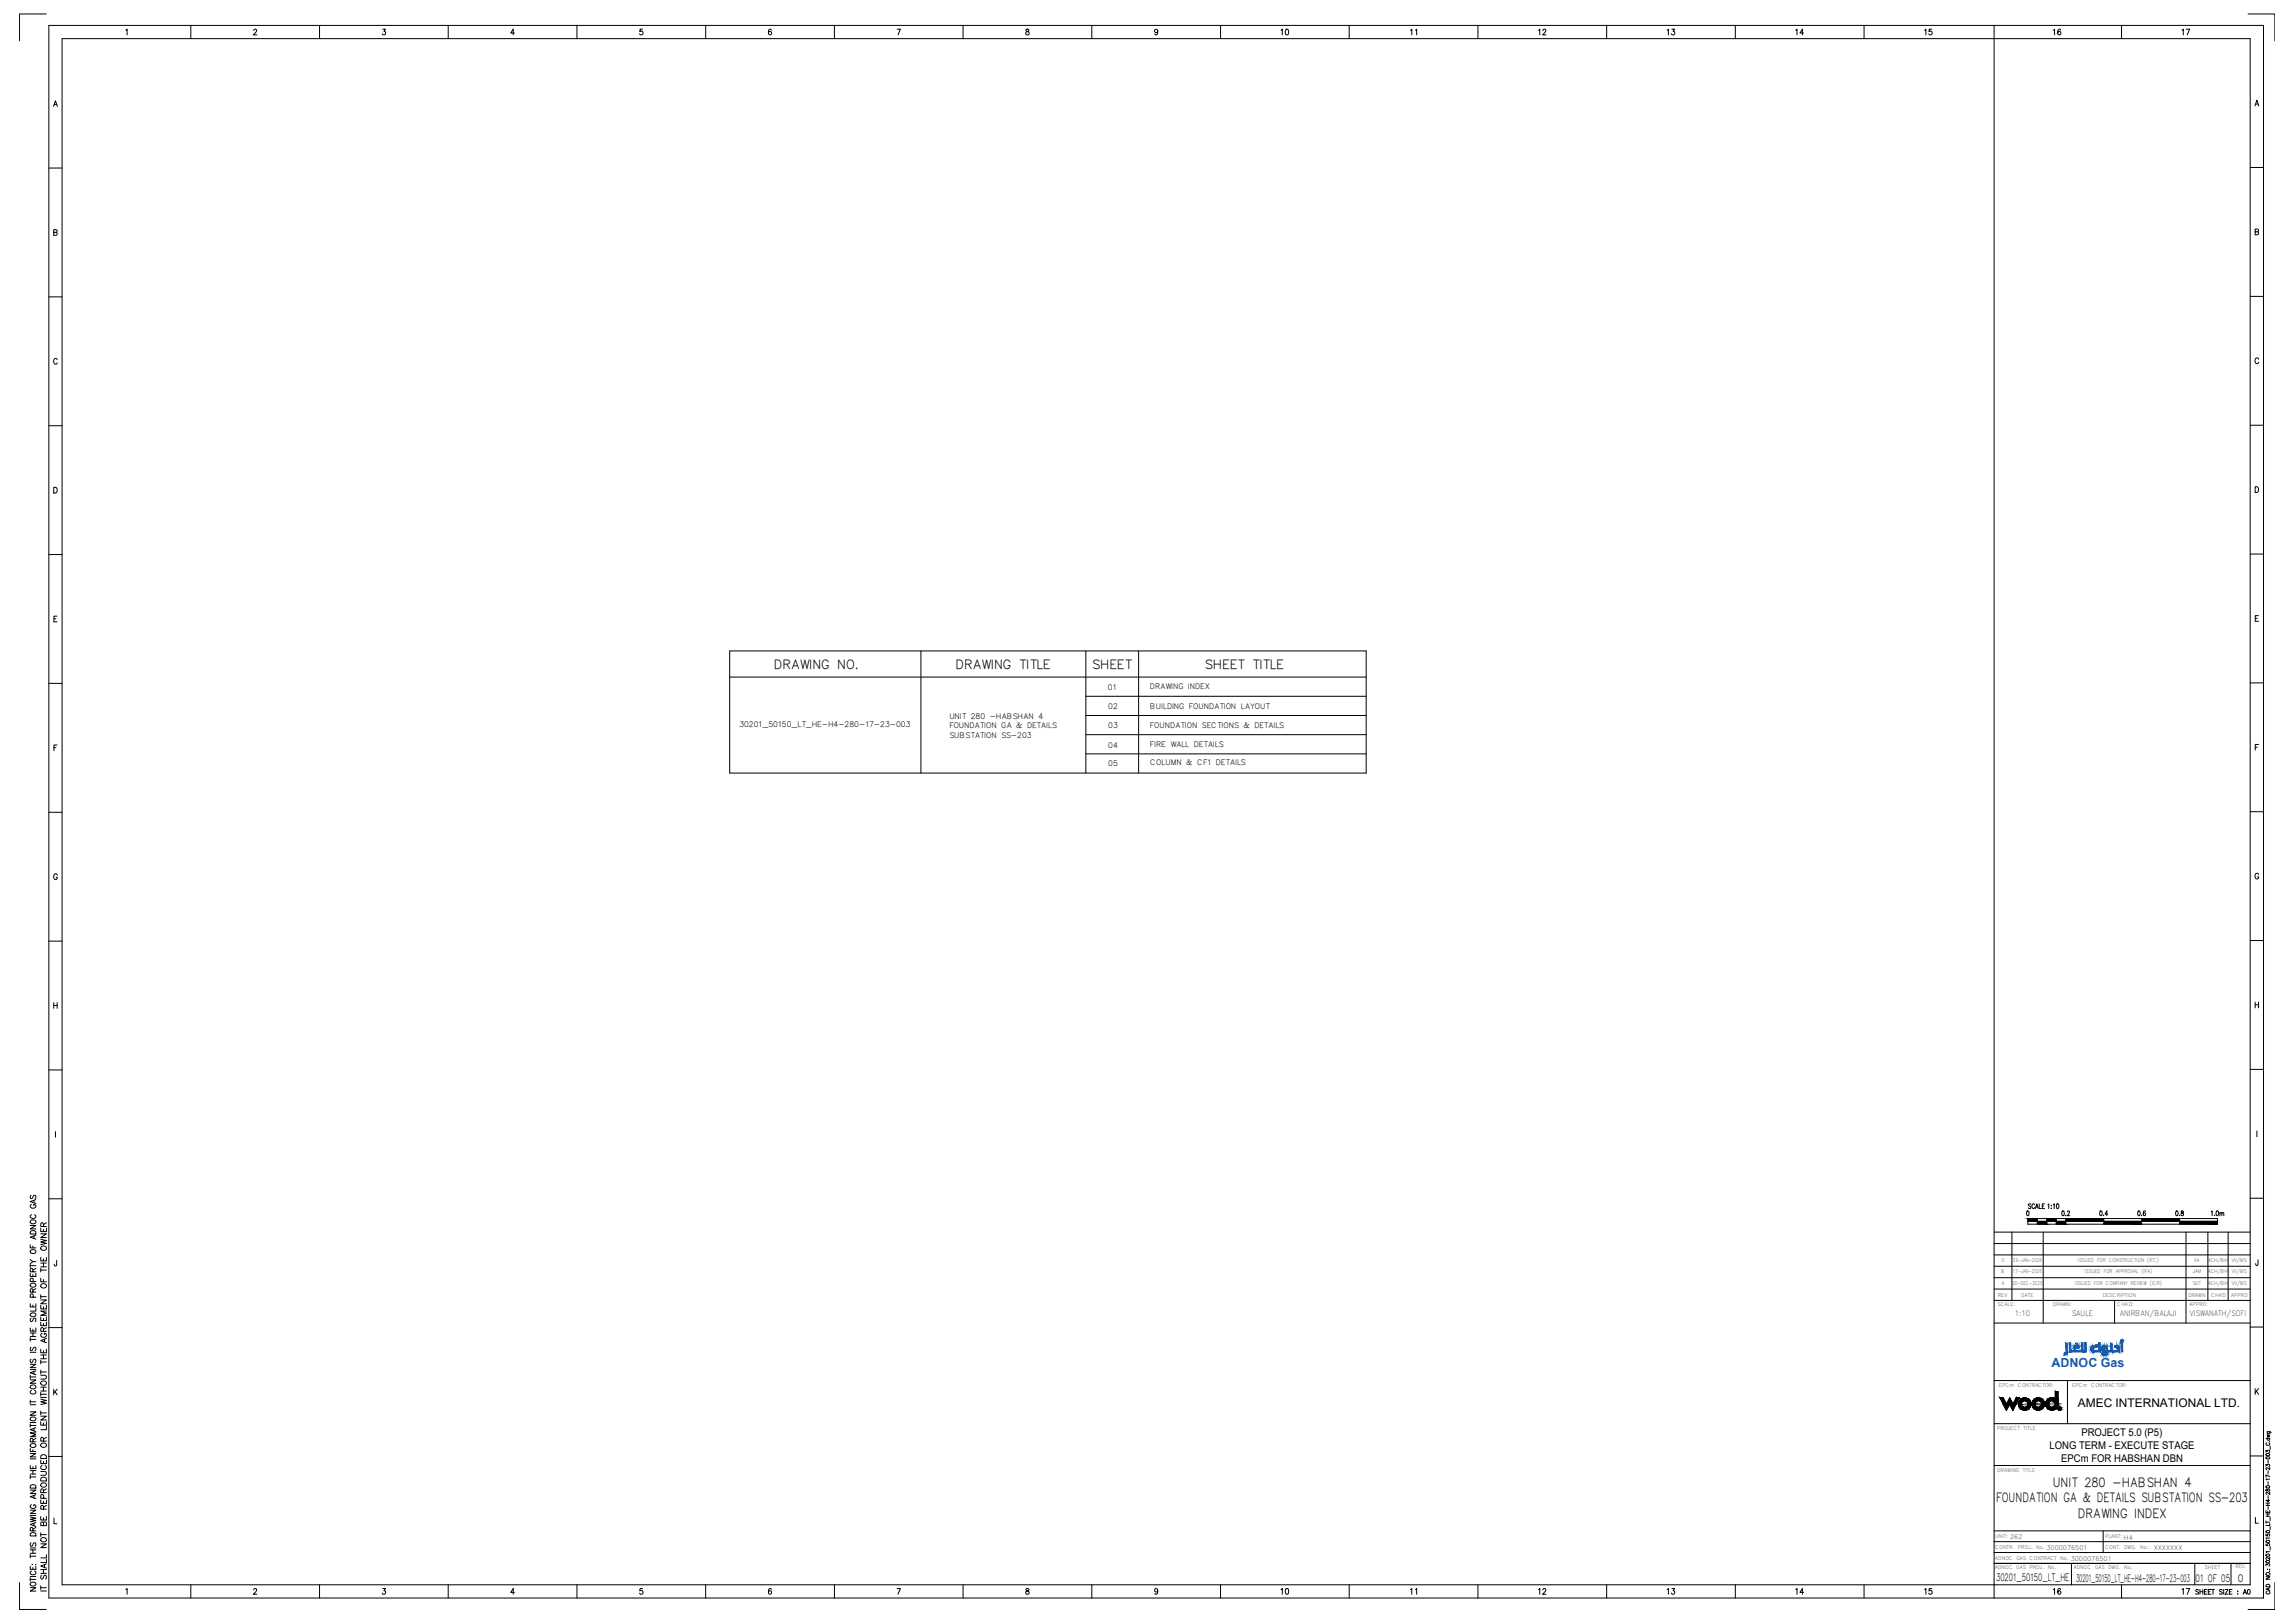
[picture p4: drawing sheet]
<svg xmlns="http://www.w3.org/2000/svg" width="1189mm" height="841mm" viewBox="0 0 1189 841" stroke-linecap="round" stroke-linejoin="round" font-family="sans-serif">
<defs><g id="words">
<g font-size="6.6">
<text x="401" y="347">DRAWING NO.</text>
<text x="495" y="347">DRAWING TITLE</text>
<text x="566" y="346">SHEET</text>
<text x="624" y="346">SHEET TITLE</text>
<text x="1064" y="770">UNIT 280 -HABSHAN 4</text>
<text x="1034" y="779">FOUNDATION GA &amp; DETAILS SUBSTATION SS-203</text>
<text x="1077" y="787">DRAWING INDEX</text>
</g>
<text font-size="6.5" fill="#1859a9" x="1063" y="708">ADNOC Gas</text>
<text font-size="6.2" x="1077" y="729">AMEC INTERNATIONAL LTD.</text>
<g font-size="5.5">
<text x="1079" y="744">PROJECT 5.0 (P5)</text>
<text x="1062" y="751">LONG TERM - EXECUTE STAGE</text>
<text x="1068" y="757">EPCm FOR HABSHAN DBN</text>
</g>
<g font-size="5.3">
<text x="1034" y="819">30201_50150_LT_HE</text>
<text x="1076" y="820">30201_50150_LT_HE-H4-280-17-23-003</text>
<text x="1138" y="820">01 OF 05</text>
<text x="1160" y="820">0</text>
</g>
<g font-size="4">
<text x="574" y="358">01</text>
<text x="596" y="357">DRAWING INDEX</text>
<text x="574" y="368">02</text>
<text x="596" y="367">BUILDING FOUNDATION LAYOUT</text>
<text x="383" y="377">30201_50150_LT_HE-H4-280-17-23-003</text>
<text x="492" y="373">UNIT 280 -HABSHAN 4</text>
<text x="492" y="377">FOUNDATION GA &amp; DETAILS</text>
<text x="574" y="377">03</text>
<text x="596" y="377">FOUNDATION SECTIONS &amp; DETAILS</text>
<text x="492" y="382">SUBSTATION SS-203</text>
<text x="574" y="387">04</text>
<text x="596" y="387">FIRE WALL DETAILS</text>
<text x="574" y="397">05</text>
<text x="596" y="397">COLUMN &amp; CF1 DETAILS</text>
<text x="1044" y="682">1:10</text>
<text x="1074" y="682">SAULE</text>
<text x="1099" y="682">ANIRBAN/BALAJI</text>
<text x="1135" y="682">VISWANATH/SOFI</text>
</g>
<g font-size="3.3">
<text x="1042" y="798">262</text>
<text x="1101" y="798">H4</text>
<text x="1061" y="803">3000076501</text>
<text x="1116" y="803">XXXXXXX</text>
<text x="1073" y="809">3000076501</text>
</g>
<g font-size="2.6">
<text x="1037" y="660">B</text>
<text x="1037" y="654">0</text>
<text x="1043" y="660">17-JAN-2026</text>
<text x="1043" y="654">29-JAN-2026</text>
<text x="1077" y="654">ISSUED FOR CONSTRUCTION (IFC)</text>
<text x="1080" y="660">ISSUED FOR APPROVAL (IFA)</text>
<text x="1136" y="660">JAM</text>
<text x="1137" y="654">VA</text>
<text x="1144" y="660">ACH/BH</text>
<text x="1144" y="654">ACH/BH</text>
<text x="1157" y="660">VV/MS</text>
<text x="1157" y="654">VV/MS</text>
<text x="1037" y="666">A</text>
<text x="1043" y="666">20-DEC-2025</text>
<text x="1075" y="666">ISSUED FOR COMPANY REVIEW (ICR)</text>
<text x="1136" y="666">SUT</text>
<text x="1144" y="666">ACH/BH</text>
<text x="1157" y="666">VV/MS</text>
<text x="1048" y="672">DATE</text>
<text x="1090" y="672">DESCRIPTION</text>
<text x="1134" y="672">DRAWN</text>
<text x="1146" y="672">CHKD</text>
<text x="1156" y="672">APPRD</text>
<text x="1035" y="677">SCALE:</text>
<text x="1035" y="672">REV</text>
<text x="1064" y="677">DRAWN:</text>
<text x="1097" y="677">CHKD:</text>
<text x="1135" y="677">APPRD:</text>
<text x="1036" y="719">EPCm CONTRACTOR:</text>
<text x="1074" y="719">EPCm CONTRACTOR:</text>
<text x="1035" y="741">PROJECT TITLE</text>
<text x="1035" y="763">DRAWING TITLE</text>
<text x="1034" y="797">UNIT:</text>
<text x="1091" y="797">PLANT:</text>
<text x="1034" y="803">CONTR. PROJ. No.</text>
<text x="1091" y="803">CONT. DWG. No.:</text>
<text x="1034" y="808">ADNOC GAS CONTRACT No.</text>
<text x="1034" y="813">ADNOC GAS PROJ. No.</text>
<text x="1075" y="813">ADNOC GAS DWG. No.</text>
<text x="1142" y="813">SHEET</text>
<text x="1158" y="813">REV.</text>
</g>
</g></defs>
<!-- layer: BORDER 1 -->
<g fill="none" stroke="#000" stroke-width=".52">
<path d="M24 7h-14v14M25 13h1148v815h-1148zM1165 7h14v14M32 20h1134v801h-1134zM1033 20v801M16 619v1v1l2-2 1 1-1 1M16 635h3l-3 2h3M16 638a1.6 1.6 0 0 1 2 0 1.6 1.6 0 0 1 1 1h-3zM16 629a1 1 0 0 0 0 2 1 1 0 0 0 1 0 1 1 0 0 0 2 0 1.1 1.1 0 0 0-1-2M16 624a1 1 0 0 0 0 1 1 1 0 0 0 1 1 1.1 1.1 0 0 0 2-1 1.1 1.1 0 0 0-2-1v1M18 622v1M19 622l-3 1 3 1"/>
<path d="M21 639h3l-3 2h3M21 636v2h3v-2M23 636l-1-2h-1v2h3M23 637v1M24 634l-1 1M16 660v1h3v-1M16 645v2h3M16 655v2M16 656h3M16 653l1 1M17 659v-1l-1-1v2h3M17 646v1"/>
<path d="M18 640v2M19 654h-2l-1 1M19 640l-3 1 3 1M19 657l-2 1M21 652v1h3v-1M21 642l3 1-3 1h3l-3 1M21 657v2M21 658h3M21 656h3M21 655h3M23 652v1M23 655v1"/>
<path d="M16 676v1h3v-1M17 670v-2h-1v2h3M17 660v1M17 676v1M17 672v-1h-1v1h3M17 664v-1l-1-1v2h3M19 678v1h-3M19 668l-2 1M21 676v2h3v-2M21 674h3l-3 2h3M21 662v2h3M21 671v2"/>
<path d="M21 672h3M23 663v1M23 677v1M24 679h-3l3 2-3 1h3M16 688v2h3v-2M16 693v2M16 694h3M16 693h3M16 691h3M16 698v1v1l2-2 1 1-1 1M16 683v1v1l2-2 1 1-1 1M17 689v1"/>
<path d="M17 691v2M21 699v2h3v-2M21 685v2h3v-2M21 682v2h3v-2M22 691a1.1 1.1 0 0 0-1 1 1.1 1.1 0 0 0 1 1h1a1.1 1.1 0 0 0 1-1 1.1 1.1 0 0 0-1-1v1M23 690l-1-2-1 2h3M23 683v1M23 686v1M23 700v1M23 694v1M24 694l-3 1 3 1M24 688l-1 1"/>
<path d="M16 715h3l-3 2h3M16 707h3l-3 2h3M16 713v1M16 714h3M16 710h3M16 701h3M16 704v2h1v-1l1-1 1 1-1 1M18 711v1M19 710l-3 1 3 1M21 713h2h1l-1 2h-2M21 705v2M21 710v2"/>
<path d="M21 719h3M21 711h3M21 706h3M21 704h3M21 702h3M23 702v2M23 719v2M16 732h3l-3 1h3M16 726v1M16 738v2M16 739h3M16 737h3"/>
<path d="M16 728h3M16 726h3M16 720a1 1 0 0 0 0 2 1 1 0 0 0 1 0 1 1 0 0 0 2 0 1.1 1.1 0 0 0-1-2M19 740l-3 1 3 1M21 737v2h3v-2M21 734h3l-3 2h3M21 725l3 1h-3l3 1-3 1M21 721v2M21 731v2M21 732h3M21 724h3M21 723h3"/>
<path d="M21 721h3M23 737v2M24 739v2h-3M16 759v2h3v-2M16 753h3l-3 2h3M16 751v1h3M16 756h3M17 747v-1l-1-1v2h3M17 751v1M18 740v1M19 742h-3l3 1-3 1h3M19 745l-2 1"/>
<path d="M21 757v1h3v-1M22 754h2v2h-3zM22 759a1.1 1.1 0 0 0-1 2 1.1 1.1 0 0 0 1 1h1a1.1 1.1 0 0 0 1-1 1.1 1.1 0 0 0-1-2M23 747l-1-2h-1v2h3M23 757v1M24 745l-1 1M16 772h3l-3 2h3M16 764v2M16 765h3M16 764h3M16 762h3M16 770a1.6 1.6 0 0 1 2-1 1.6 1.6 0 0 1 1 2h-3z"/>
<path d="M16 780a1 1 0 0 0 0 1 1 1 0 0 0 1 1 1.1 1.1 0 0 0 2-1 1.1 1.1 0 0 0-2-1M17 760v1M17 762v2M18 775v1M19 775l-3 1 3 1M21 777v2h3v-2M21 763h2h1v1h-3M22 766h2v1h-3zM23 773l-1-1v-1l-1 2h3M23 778v1M23 776v-1h-2v1h3M24 771l-1 1"/>
<path d="M16 786l3 1h-3l3 1-3 1M16 783h3l-3 1h3M16 785h3M16 795a1.6 1.6 0 0 1 2-1 1.6 1.6 0 0 1 1 2h-3zM16 799v2h1v-1l1-1 1 1-1 1M17 793v-1h-1v1h3M18 789v2M19 789l-3 1 3 1M19 792h-2M21 786v2h3v-2M21 794v2M21 795h3"/>
<path d="M23 789h1v2h-3v-2h1l1 2M23 782l-1-2h-1v2h3M23 787v1M24 780l-1 1M16 812v1h3v-1M16 818h3M16 806v1M16 818v1M16 817h3M16 806h3M16 805h3M16 803h3"/>
<path d="M16 802h3M16 814a1 1 0 0 0 0 1 1 1 0 0 0 1 1 1.1 1.1 0 0 0 2-1 1 1 0 0 0-1-1M17 811h.1M17 803v2M17 812v1M18 811h.1M21 800h3l-3 2h3M21 815h3M21 813h3M22 816v2l1-2 1 1v1M23 813v2M23 811v1"/>
<path d="M24 810l-3 2 3 1M24 808v2h-3M24 806v1h-3M1174 817h2l-2 1h2M1175 813h.1M1176 813h.1M1176 814h.1M10 820v14h14M16 823h3l-3 1h3M21 824h3M21 823h3M21 822v2"/>
<path d="M1139 824h-1l1 2h-1M1140 824v2M1140 825h2M1142 824v2M1142 825h1M1144 824h-2v2h2M1144 825h1M1146 824h-2v2h2M1146 824h2M1147 824v2M1152 824h-2l2 2h-2M1152 824v2"/>
<path d="M1153 824h2l-2 2h2M1155 825h1M1157 824h-2v2h2M1160 824h.1M1160 826h.1M1163 826v-2l1 2M1163 825h1M1174 821h2v1h-2zM1175 825a.7 .7 0 0 0-1 0 .7 .7 0 0 0 1 1h1a.7 .7 0 0 0 0-1M1176 823v1M1176 823l-2 1h2M1179 820v14h-14"/>
<circle cx="17" cy="633" r="1.3"/>
<circle cx="17" cy="649" r="1.3"/>
<circle cx="22" cy="647" r="1.4"/>
<circle cx="17" cy="666" r="1.3"/>
<circle cx="22" cy="666" r="1.4"/>
<circle cx="17" cy="681" r="1.3"/>
<circle cx="17" cy="719" r="1.3"/>
<circle cx="22" cy="717" r="1.4"/>
<circle cx="17" cy="735" r="1.3"/>
<circle cx="17" cy="749" r="1.3"/>
<circle cx="22" cy="749" r="1.3"/>
<circle cx="22" cy="770" r="1.3"/>
<circle cx="22" cy="798" r="1.3"/>
<circle cx="1175" cy="816" r=".9"/>
<circle cx="17" cy="821" r="1.3"/>
<circle cx="1165" cy="825" r="1.1"/>
</g>
<!-- layer: BORDER 2 -->
<g fill="none" stroke="#000" stroke-width=".52">
<path d="M1033 638h133M1043 638v36M1059 638v48M1133 638v48M1144 638v36M1155 638v36M1033 656h133M1033 650h133M1033 644h133M1033 662h133M1033 674h133M1033 668h133"/>
<path d="M1096 674v12M1033 686h133M1033 715h133M1033 738h133M1033 759h133M1033 799h133M1033 793h133M1090 793v12M1033 805h133M1033 810h133M1074 810v11M1137 810v11"/>
<path d="M1156 810v11"/>
</g>
<!-- layer: BORDER -->
<g fill="none" stroke="#000" stroke-width=".52">
<path d="M65 16l1-1v3M99 13v7M131 16l1-1 1 1-2 2h2M166 13v7M198 15h2l-1 1a1.1 1.1 0 0 1 1 2 1 1 0 0 1-2 0M232 13v7M267 17h-2l1-2v3M299 13v7M333 15h-1v1a1 1 0 0 1 1 0 1 1 0 0 1 0 2 1 1 0 0 1-2 0M366 13v7M400 16v-1a1.4 1.4 0 0 0-2 2 1.3 1.3 0 0 0 1 1 1.1 1.1 0 0 0 1-2 1.1 1.1 0 0 0-2 1M432 13v7"/>
<path d="M465 15h2l-2 3M499 13v7M532 15v1a1.2 1.2 0 0 1 1 1 1.2 1.2 0 0 1 0 1 1 1 0 0 1-1-1 1 1 0 0 1 1-1v-1zM566 13v7M600 16a.8 .8 0 0 1-1 1 1 1 0 0 1 0-2 .8 .8 0 0 1 1 1v2h-2M633 13v7M664 16l1-1v3M666 15a1.4 1.4 0 0 1 2 2 1.3 1.3 0 0 1-2 1zM699 13v7M731 16l1-1v3M734 16v-1v3M766 13v7"/>
<path d="M797 16l1-1v3M800 16v-1l1 1-2 2h2M833 13v7M864 16l1-1v3M866 15h2l-1 1a1.1 1.1 0 0 1 1 2 1 1 0 0 1-2 0M899 13v7M931 16v-1v3M935 17h-2l1-2v3M966 13v7M997 16l1-1v3M1001 15h-1v1a1 1 0 0 1 1 0 1 1 0 0 1 0 2 1 1 0 0 1-1 0M1033 13v7"/>
<path d="M1064 16l1-1v3M1068 16v-1a1.4 1.4 0 0 0-2 2 1.3 1.3 0 0 0 2 1 1 1 0 0 0 0-2 1.1 1.1 0 0 0-2 1M1099 13v7M1131 16v-1v3M1133 15h2l-1 3M28 55l1-3 1 3M28 54h1M1169 55l1-3 1 3M1169 54h1M25 87h7M1166 87h7M28 120h1l1-1h-2v3h2l-1-2"/>
<path d="M1169 120h1v-1h-1v3l1-1v-1M25 154h7M1166 154h7M30 186a1 1 0 0 0-1 0 1 1 0 0 0-1 1v1a1 1 0 0 0 1 1 1 1 0 0 0 1-1M1171 186a1.1 1.1 0 0 0-2-1 1 1 0 0 0 0 2 1 1 0 0 0 0 1 1 1 0 0 0 2 0M25 221h7M1166 220h7M28 253a1.5 1.5 0 0 1 2 1 1.5 1.5 0 0 1-2 1zM1169 252a1.5 1.5 0 0 1 2 2 1.5 1.5 0 0 1-2 1zM25 287h7M1166 287h7M30 319h-2v3h2"/>
<path d="M1170 319h-1v3h1M28 321h1M1169 320h1M25 354h7M1166 354h7M28 387h1M30 386h-2v3M1169 387h1M1170 386h-1v3M25 421h7M1166 421h7M30 454a1 1 0 0 0-1-1 1 1 0 0 0-1 1v1a1 1 0 0 0 1 1 1 1 0 0 0 1-1h-1"/>
<path d="M1171 453a1 1 0 0 0-2 0 1 1 0 0 0 0 1 1 1 0 0 0 1 1 1 1 0 0 0 1-1h-1M25 488h7M1166 487h7M28 520v3M30 520v3M1169 519v3M1170 519v3M28 521h2M1169 521h1M25 554h7M1166 554h7M29 586v3"/>
<path d="M1170 586v3M25 621h7M1051 628a1.1 1.1 0 0 1 1 1 1.1 1.1 0 0 1-1 1zM1051 631h98v3h-98zM1051 633h98M1052 624h-1l1 1v1h-1M1054 624a.7 .7 0 0 0-1 1 .7 .7 0 0 0 1 1M1055 626l1-2v2M1055 625h1M1056 631v3M1057 624v2h1M1058 625h1"/>
<path d="M1060 624h-2v2h2M1061 631v3M1061 624h1v2M1063 625h.1M1063 626h.1M1064 624h1v2M1066 631v3M1066 624a1.1 1.1 0 0 1 1 1 1.1 1.1 0 0 1-1 1zM1069 628a1.1 1.1 0 0 1 1 1 1.1 1.1 0 0 1-1 1zM1071 630h.1M1071 631v3M1071 628h1a.7 .7 0 0 1 1 0 .7 .7 0 0 1-1 1l-1 1h2"/>
<path d="M1088 628a1.1 1.1 0 0 1 1 1 1.1 1.1 0 0 1-1 1zM1090 630h.1M1092 629h-1l1-1v2M1108 628a1.1 1.1 0 0 1 1 1 1.1 1.1 0 0 1-1 1zM1110 630h.1M1112 628a1.1 1.1 0 0 0-1 1 1.1 1.1 0 0 0 1 1 .7 .7 0 0 0 0-1 .7 .7 0 0 0-1 0M1128 628a1.1 1.1 0 0 1 1 1 1.1 1.1 0 0 1-1 1zM1130 630h.1M1131 628a.8 .8 0 0 1 1 1 .8 .8 0 0 1-1 1 .8 .8 0 0 1-1-1l2-1zM1146 628v2M1148 630h.1M1149 628a1.1 1.1 0 0 1 1 1 1.1 1.1 0 0 1-1 1z"/>
<path d="M1150 629l1-1v2M1150 628v2M1151 629l1-1v2M1166 621h7M29 653v3h-1v-1M1170 653v2v1l-1-1M25 688h7M1166 688h7M28 720v3M30 720l-2 2M1169 720v3M1170 720l-1 2"/>
<path d="M28 721l2 2M1169 721l1 2M25 755h7M1166 754h7M28 787v3h2M1169 786v3h1M65 824l1-1v3M99 821v7M131 824l1-1 1 1-2 2h2M166 821v7M198 823h2l-1 1a1.1 1.1 0 0 1 1 2 1 1 0 0 1-2 0M232 821v7"/>
<path d="M267 825h-2l1-2v3M299 821v7M333 823h-1v1a1 1 0 0 1 1 0 1 1 0 0 1 0 2 1 1 0 0 1-2 0M366 821v7M400 824v-1a1.4 1.4 0 0 0-2 2 1.3 1.3 0 0 0 1 1 1.1 1.1 0 0 0 1-2 1.1 1.1 0 0 0-2 1M432 821v7M465 823h2l-2 3M499 821v7M532 823v1a1.2 1.2 0 0 1 1 1 1.2 1.2 0 0 1 0 1 1 1 0 0 1-1-1 1 1 0 0 1 1-1v-1zM566 821v7M600 824a.8 .8 0 0 1-1 1 .8 .8 0 0 1 0-1 .8 .8 0 0 1 1 0v2h-2M633 821v7"/>
<path d="M664 824l1-1v3M666 823a1.4 1.4 0 0 1 2 2 1.3 1.3 0 0 1-2 1zM699 821v7M731 824l1-1v3M734 824v-1v3M766 821v7M797 824l1-1v3M800 824v-1l1 1-2 2h2M833 821v7M864 824l1-1v3M866 823h2l-1 1a1.1 1.1 0 0 1 1 2 1 1 0 0 1-2 0M899 821v7"/>
<path d="M931 824v-1v3M935 825h-2l1-2v3M966 821v7M997 824l1-1v3M1001 823h-1v1a1 1 0 0 1 1 0 1 1 0 0 1 0 2 1 1 0 0 1-1 0M1033 821v7M1064 824l1-1v3M1068 824v-1a1.4 1.4 0 0 0-2 2 1.3 1.3 0 0 0 2 1 1 1 0 0 0 0-2 1.1 1.1 0 0 0-2 1M1099 821v7M1131 824v-1v3M1133 823h2l-1 3"/>
</g>
<!-- layer: Title Block -->
<g fill="#000" stroke="#000" stroke-width=".52">
<path d="M1036 724h2zM1045 724h1zM1056 731h1zM1067 729h1zM1067 731h1z"/>
<path d="M1036 724l4 4-2-4zM1036 724l4 4h-2z"/>
<path d="M1038 728h5zM1038 728h5z"/>
<path d="M1038 728l2 3 1-3zM1038 728l2 3z"/>
<path d="M1041 725l2 3zM1041 725l2 3h-3z"/>
<path d="M1038 728h4zM1038 728h3z"/>
<path d="M1043 728h2zM1043 728h2z"/>
<path d="M1042 728l1 3 2-3zM1042 728l1 3z"/>
<path d="M1038 728h7zM1038 728h7z"/>
<path d="M1042 728h3zM1042 728h3z"/>
<path d="M1046 728h2zM1046 728h2z"/>
<path d="M1045 724h2zM1045 724h2z"/>
<path d="M1045 724v4l2-4zM1045 724v4h-2z"/>
<path d="M1047 726h2zM1047 726h2z"/>
<path d="M1047 729h2zM1047 729h2z"/>
<path d="M1046 728h2zM1046 728h2z"/>
<path d="M1046 727h2zM1046 727l2 1z"/>
<path d="M1046 728h2zM1046 728h2z"/>
<path d="M1046 727h2zM1046 727h2z"/>
<path d="M1046 727h2zM1046 727h2z"/>
<path d="M1046 728h2zM1046 728h2z"/>
<path d="M1046 728h2zM1046 728h2z"/>
<path d="M1046 727h2zM1046 727h2z"/>
<path d="M1046 728l2 1zM1046 728l2 1z"/>
<path d="M1046 726h2zM1046 726h2z"/>
<path d="M1046 726h2zM1046 726l2 1z"/>
<path d="M1046 729h2zM1046 729h2z"/>
<path d="M1046 729h2zM1046 729h2z"/>
<path d="M1046 726h2zM1046 726h2z"/>
<path d="M1046 729h3zM1046 729h3z"/>
<path d="M1047 726h2zM1047 726h1z"/>
<path d="M1047 729h2zM1047 729h2z"/>
<path d="M1047 726h2zM1047 726h2z"/>
<path d="M1047 729h2zM1047 729h2z"/>
<path d="M1047 726h2zM1047 726h2z"/>
<path d="M1049 724h1zM1048 724h2z"/>
<path d="M1050 726h2zM1050 726h2z"/>
<path d="M1050 729h2zM1050 729h2z"/>
<path d="M1048 724l3 1zM1048 725h3z"/>
<path d="M1048 731h2zM1048 731h2z"/>
<path d="M1051 726h1zM1051 726h1z"/>
<path d="M1051 729h1zM1051 729h1z"/>
<path d="M1048 725h3zM1047 725h4z"/>
<path d="M1048 730h3zM1048 730l2 1z"/>
<path d="M1051 728h1zM1051 728h1z"/>
<path d="M1047 725h5zM1047 725h5z"/>
<path d="M1047 730h4zM1047 730h4z"/>
<path d="M1047 725l5 1zM1047 725l5 1h-5z"/>
<path d="M1047 730h4h1zM1047 730h4z"/>
<path d="M1049 726h3zM1049 726h3z"/>
<path d="M1047 729h5zM1047 729l5 1z"/>
<path d="M1050 726h2zM1050 726h2z"/>
<path d="M1050 729h2zM1049 729h3z"/>
<path d="M1050 726h2zM1050 726h2z"/>
<path d="M1050 729h2zM1050 729h2z"/>
<path d="M1050 726h2zM1050 726h2z"/>
<path d="M1050 729h2zM1050 729h2z"/>
<path d="M1051 726l1 1zM1051 726l1 1z"/>
<path d="M1051 729h1zM1050 729h2z"/>
<path d="M1051 727h1zM1051 727h1z"/>
<path d="M1051 728h1zM1051 728l1 1z"/>
<path d="M1051 727h1zM1051 727h1z"/>
<path d="M1051 727h1zM1051 727h1z"/>
<path d="M1051 728h1zM1051 728h1z"/>
<path d="M1051 728h1zM1051 728h1z"/>
<path d="M1051 727l1 1zM1051 727l1 1z"/>
<path d="M1051 728h1zM1051 728h1z"/>
<path d="M1051 728h1zM1051 728h1z"/>
<path d="M1053 728h2zM1053 728h2z"/>
<path d="M1053 728h2zM1053 728h2z"/>
<path d="M1054 726h2zM1054 726h2z"/>
<path d="M1054 729h2zM1054 729h2z"/>
<path d="M1053 727l2 1zM1053 727l2 1z"/>
<path d="M1053 728h2zM1053 728h2z"/>
<path d="M1053 728h2zM1053 728h2z"/>
<path d="M1053 727h2zM1053 727h2z"/>
<path d="M1053 727h2zM1053 727h2z"/>
<path d="M1053 728h2zM1053 728h2z"/>
<path d="M1053 727h2zM1053 727h2z"/>
<path d="M1053 728l2 1zM1053 728l2 1z"/>
<path d="M1053 726h2zM1053 726h2z"/>
<path d="M1053 726h2zM1053 726l2 1z"/>
<path d="M1053 729h2zM1053 729h2z"/>
<path d="M1053 729h2zM1053 729h2z"/>
<path d="M1053 726h2zM1053 726h2z"/>
<path d="M1053 729h3zM1053 729h3z"/>
<path d="M1054 726h2zM1054 726h1z"/>
<path d="M1054 729h2zM1054 729h2z"/>
<path d="M1054 726h2zM1054 726h2z"/>
<path d="M1054 729h2zM1054 729h2z"/>
<path d="M1054 726h2zM1054 726h2z"/>
<path d="M1057 729h2zM1057 729h2z"/>
<path d="M1056 724h1zM1055 724h2z"/>
<path d="M1057 726h2zM1057 726h2z"/>
<path d="M1055 724l3 1zM1055 725h3z"/>
<path d="M1055 730h3zM1055 730l2 1z"/>
<path d="M1055 725h3zM1054 725h4z"/>
<path d="M1058 728h1zM1058 728h1z"/>
<path d="M1058 728h2zM1058 728h2z"/>
<path d="M1054 730h4zM1054 730h4z"/>
<path d="M1054 725h5zM1054 725h5z"/>
<path d="M1054 730h5zM1054 730h4z"/>
<path d="M1054 725l5 1zM1054 725l5 1h-5z"/>
<path d="M1057 726h2zM1057 726h2z"/>
<path d="M1057 726h2zM1057 726h2z"/>
<path d="M1057 729h2zM1057 729h2z"/>
<path d="M1054 729l5 1v-1zM1054 729l5 1h-5z"/>
<path d="M1057 726h2zM1057 726h2z"/>
<path d="M1057 729h2zM1057 729h2z"/>
<path d="M1057 726h2zM1057 726h2z"/>
<path d="M1057 729h2zM1057 729h2z"/>
<path d="M1058 726h1zM1058 726h1z"/>
<path d="M1058 729h1zM1058 729h1z"/>
<path d="M1058 729h1zM1058 729h1z"/>
<path d="M1058 726l1 1zM1058 726l1 1z"/>
<path d="M1058 727h1zM1058 727h1z"/>
<path d="M1058 728h1zM1058 728l1 1z"/>
<path d="M1058 727h2zM1058 727h2z"/>
<path d="M1058 728h1zM1058 728h1z"/>
<path d="M1058 727h2zM1058 727h2z"/>
<path d="M1058 727l2 1zM1058 727l2 1z"/>
<path d="M1058 728h2zM1058 728h1z"/>
<path d="M1058 728h2zM1058 728h2z"/>
<path d="M1060 726h2zM1060 726h2z"/>
<path d="M1060 728h2zM1060 728h2z"/>
<path d="M1060 727h2zM1060 727h2z"/>
<path d="M1060 727h2zM1060 727l2 1z"/>
<path d="M1060 728h2zM1060 728h2z"/>
<path d="M1060 728h2zM1060 728h2z"/>
<path d="M1060 727h2zM1060 727h2z"/>
<path d="M1060 728h2zM1060 728h2z"/>
<path d="M1060 727h2zM1060 727h2z"/>
<path d="M1060 727h2zM1060 727h2z"/>
<path d="M1060 728l2 1zM1060 728l2 1z"/>
<path d="M1060 729h2zM1060 729h2z"/>
<path d="M1060 726h2zM1060 726l2 1z"/>
<path d="M1060 729h2zM1060 729h2z"/>
<path d="M1060 726h2zM1060 726h2z"/>
<path d="M1061 729h2zM1061 729h2z"/>
<path d="M1061 729h2zM1061 729h2z"/>
<path d="M1061 726h2zM1061 726h1z"/>
<path d="M1061 729h2zM1061 729h2z"/>
<path d="M1061 726h2zM1061 726h2z"/>
<path d="M1061 729h2zM1061 729h2z"/>
<path d="M1061 726h2zM1061 726h2z"/>
<path d="M1063 724h1zM1063 724h1z"/>
<path d="M1063 731h1zM1063 731h1z"/>
<path d="M1063 724h1zM1063 724h1z"/>
<path d="M1063 724l2 1zM1062 725h3z"/>
<path d="M1063 731h1zM1063 731h1z"/>
<path d="M1062 731h2zM1062 731h2z"/>
<path d="M1062 725h3zM1062 725h3z"/>
<path d="M1062 725h3zM1062 725h3z"/>
<path d="M1062 730h3zM1062 730l2 1z"/>
<path d="M1062 730h3zM1062 730h3z"/>
<path d="M1062 725h3zM1062 725h3z"/>
<path d="M1062 730h3zM1062 730h3z"/>
<path d="M1061 730h4zM1061 730h4z"/>
<path d="M1061 730h5zM1061 730h4z"/>
<path d="M1061 730h5zM1061 730h5z"/>
<path d="M1064 729h2zM1064 729h2z"/>
<path d="M1061 729h5zM1061 729l5 1z"/>
<path d="M1064 729h2zM1064 729h2z"/>
<path d="M1064 729h2zM1064 729h2z"/>
<path d="M1064 729h2zM1064 729h2z"/>
<path d="M1065 729h1zM1065 729h1z"/>
<path d="M1065 729h1zM1064 729h2z"/>
<path d="M1065 728h1zM1065 728l1 1z"/>
<path d="M1065 728h2zM1065 728h1z"/>
<path d="M1065 728h2zM1065 728h2z"/>
<path d="M1065 728h2zM1065 728h2z"/>
<path d="M1065 721l2 4v-4zM1065 721l2 4h-2z"/>
<path d="M1062 725h5zM1061 725h6z"/>
<path d="M1061 725l6 1v-1zM1061 725l6 1h-6z"/>
<path d="M1061 726h6zM1061 726h6z"/>
<path d="M1064 726h3zM1064 726h3z"/>
<path d="M1064 726h3zM1064 726h3z"/>
<path d="M1064 726h3zM1064 726h3z"/>
<path d="M1064 726h3zM1064 726h3z"/>
<path d="M1065 726l2 1zM1065 726l2 1z"/>
<path d="M1065 727h2zM1065 727h2z"/>
<path d="M1065 727h2zM1065 727h2z"/>
<path d="M1065 727h2zM1065 727h2z"/>
<path d="M1065 727l2 1zM1065 727l2 1z"/>
<path d="M1065 728h2zM1065 728h2z"/>
<path d="M1067 729h1zM1067 729h1z"/>
<path d="M1067 729h1zM1067 729h1z"/>
<path d="M1067 731h1zM1067 731h1z"/>
<path d="M1067 729h1zM1067 729h1z"/>
<path d="M1067 731h1zM1067 731h1z"/>
<path d="M1067 729l1 1zM1067 729l1 1z"/>
<path d="M1067 731h1zM1067 731h1z"/>
<path d="M1067 730h1zM1067 730h1z"/>
<path d="M1067 730h1zM1067 730l1 1z"/>
<path d="M1067 730h1zM1067 730h1z"/>
<path d="M1067 730h1zM1067 730h1z"/>
<path d="M1067 730h1zM1067 730h1z"/>
<path d="M1067 730h1zM1067 730h1z"/>
<path d="M1067 730h1zM1067 730h1z"/>
</g>
<g fill="none" stroke="#000" stroke-width=".52">
<path d="M1036 724h2l2 4 2-4 1 4 2-4h2l-4 7-1-3-2 3zM1065 721h2v7a3 3 0 0 1-4 3 3 3 0 0 1-3-5 3 3 0 0 1 5-1zM1067 728h.1"/>
<circle cx="1049" cy="728" r="3"/>
<circle cx="1049" cy="728" r="1.8"/>
<circle cx="1056" cy="728" r="3"/>
<circle cx="1056" cy="728" r="1.8"/>
<circle cx="1063" cy="728" r="1.8"/>
<circle cx="1067" cy="730" r=".8"/>
</g>
<!-- layer: 0 -->
<g fill="none" stroke="#000" stroke-width=".52">
<path d="M1071 715v23M1174 760v-1h1a.6 .6 0 0 1 1 0 .6 .6 0 0 1 0 1M1174 753v-1h1a.6 .6 0 0 1 1 0 .6 .6 0 0 1 0 1M1174 745h2M1175 748a.6 .6 0 0 0-1 0 .7 .7 0 0 0 1 1h1a.7 .7 0 0 0 0-1M1175 743l1 1h-1h1l-1 1M1175 742h2v1M1175 745v1a.6 .6 0 0 0 1 0 .6 .6 0 0 0 0-1M1175 742a.6 .6 0 0 0 0 1 .7 .7 0 0 0 1-1M1175 757v1M1176 747h.1M1176 749v2"/>
<path d="M1174 779h2M1174 772l1 1 1-1a.7 .7 0 0 1-1 1 .6 .6 0 0 1 0-1zM1175 779v1M1175 762v2M1175 768v1M1175 775v2M1176 777v1l-2-1h2M1176 773v1l-1-1-1 1h1M1176 766h-2l1 1M1176 765l-2-1v1M1176 760v2l-1-1h-1l1 1M1174 795v1h1a.6 .6 0 0 1 0-1 .6 .6 0 0 1 1 0 .6 .6 0 0 1 0 1"/>
<path d="M1174 783v1h2v-1M1174 789h2M1174 788v1M1174 786h2M1174 785h2M1174 780h2M1175 783v1M1175 785v1M1175 781v1M1176 797h-2h1M1176 789v1h-2M1176 786v2"/>
<path d="M1176 791v2M1174 811v-1l1 1v-1a.7 .7 0 0 1 1 1M1174 800v1h1a.6 .6 0 0 1 0-1 .6 .6 0 0 1 1 0 .6 .6 0 0 1 0 1M1176 807v1l-1-1-1 1h1M1176 804h-2l1 1M1176 801v2"/>
<circle cx="1175" cy="754" r=".9"/>
<circle cx="1175" cy="755" r=".9"/>
<circle cx="1175" cy="770" r=".9"/>
<circle cx="1175" cy="799" r=".9"/>
<circle cx="1175" cy="794" r=".9"/>
<circle cx="1175" cy="809" r=".9"/>
<circle cx="1175" cy="806" r=".9"/>
</g>
<!-- layer: Adnoc logo -->
<g fill="#1859a9" stroke="#1859a9" stroke-width=".52">
<path d="M1071 697v4v-4zM1071 697v4z"/>
<path d="M1070 701l1 1h-1zM1070 701l1 1zM1070 701l1 1zM1070 701l1 1z"/>
<path d="M1070 701v1zM1070 701v1z"/>
<path d="M1071 696v1zM1071 696v1z"/>
<path d="M1072 696l1 4v-4zM1072 696l1 4-1 1zM1073 700l-1 1 7-1zM1072 701l7-1 1 1zM1079 696v4l1 1zM1079 696h1v5z"/>
<path d="M1075 699v1h1zM1075 699h1v1z"/>
<path d="M1077 699l1-1v1zM1077 698h1zM1077 698h1h-1zM1077 697v1zM1077 697v1zM1077 697v1zM1077 697v1zM1076 697h1l-1 1zM1076 697v1zM1076 697v1zM1076 697v1zM1075 697h1v1zM1075 697l1 1zM1075 697l1 1h-1zM1075 698h1zM1075 698h1h-1zM1075 698h1zM1075 698h1l-1 1zM1075 699l1-1z"/>
<path d="M1076 696v1h1zM1076 696h1v1z"/>
<path d="M1080 696v5h1zM1080 696h1v5z"/>
<path d="M1086 697h1zM1086 697h1z"/>
<path d="M1086 697v1zM1086 697v1zM1086 698h1zM1086 698h1z"/>
<path d="M1088 696v5v-5zM1088 696v5v-1zM1085 701h3v-1zM1085 700h3l-3 1z"/>
<path d="M1085 697v1zM1085 697v1zM1084 698l1-1v1zM1084 698h1zM1084 698h1h-1zM1084 698h1zM1084 698l1 1h-1zM1084 699h1zM1084 699v1zM1084 700v-1zM1084 700l1-1-1 1zM1085 699l-1 1zM1084 700h1zM1085 700v1v-1zM1085 700v1z"/>
<path d="M1100 695v-1zM1100 695v-1z"/>
<path d="M1100 694v1zM1100 694v1zM1100 694v1zM1100 694v1zM1099 694l1 1zM1099 694l1 1z"/>
<path d="M1099 694l1 1zM1099 694l1 1zM1099 694l1 1zM1099 695h1z"/>
<path d="M1099 695h1zM1099 695h1h-1zM1099 695h1zM1099 695h1z"/>
<path d="M1094 696v1h1zM1094 696h1v1z"/>
<path d="M1094 698h1zM1094 698h1zM1094 698l1 3v-3zM1094 698l1 3-1-1zM1091 701h4l-1-1zM1091 700h3l-3 1z"/>
<path d="M1090 697h1v1zM1090 697l1 1zM1090 698v-1l1 1zM1090 698h1zM1090 698h-1zM1089 698h1zM1089 698h1h-1zM1089 698h1zM1089 698l1 1h-1zM1089 699h1zM1089 699h1h-1zM1089 699h1zM1089 699h1l-1 1zM1090 699l-1 1zM1089 700l1-1v1zM1090 699v1zM1091 700v1l-1-1zM1091 700v1z"/>
<path d="M1091 699l1-1zM1091 698h1zM1092 698h-1zM1092 698h-1zM1091 697l1 1h-1zM1091 697v1zM1091 697v1zM1091 697v1z"/>
<path d="M1091 699l1 2v-3zM1091 699l1 2h-1z"/>
<path d="M1089 701h1l-1 1zM1090 701l-1 1zM1089 702l1-1v1zM1090 701v1zM1090 701v1zM1090 701v1zM1091 701v1h-1zM1091 701v1zM1091 701v1zM1091 701v1zM1091 701l1 1h-1zM1091 701l1 1zM1091 701h1v1zM1091 701h1zM1091 701h1zM1091 701h1z"/>
<path d="M1095 700v1l3-1zM1095 701l3-1v1zM1098 699v2zM1098 699v2z"/>
<path d="M1098 699v-1zM1098 699v-1zM1098 698v1zM1097 698h1zM1098 698h-1zM1098 698h-1zM1097 697l1 1h-1zM1097 697v1zM1097 697v1zM1097 697v1z"/>
<path d="M1096 698h1v-1zM1096 697h1l-1 1z"/>
<path d="M1099 696l1 5v-5zM1099 696l1 5h-1z"/>
<path d="M1080 700v1zM1080 700v1z"/>
</g>
<!-- layer: BORDER -->
<g fill="#000" stroke="#000" stroke-width=".52">
<path d="M1051 631l5 2h-5zM1051 631l5 2v-2z"/>
<path d="M1056 633l5 1h-5zM1056 633l5 1v-1z"/>
<path d="M1061 631l5 2h-5zM1061 631l5 2v-2z"/>
<path d="M1066 633l5 1h-5zM1066 633l5 1v-1z"/>
<path d="M1071 631l19 2h-19zM1071 631l19 2v-2z"/>
<path d="M1090 633l20 1h-20zM1090 633l20 1v-1z"/>
<path d="M1110 631l20 2h-20zM1110 631l20 2v-2z"/>
<path d="M1130 633l19 1h-19zM1130 633l19 1v-1z"/>
</g>
<!-- layer: TEXT -->
<path d="M378 337h330v64h-330zM477 337v64M563 337v64M590 337v64M378 351h330M563 361h145M563 371h145M563 381h145M563 391h145" fill="none" stroke="#000" stroke-width=".52"/>
<use href="#words"/>
</svg>
